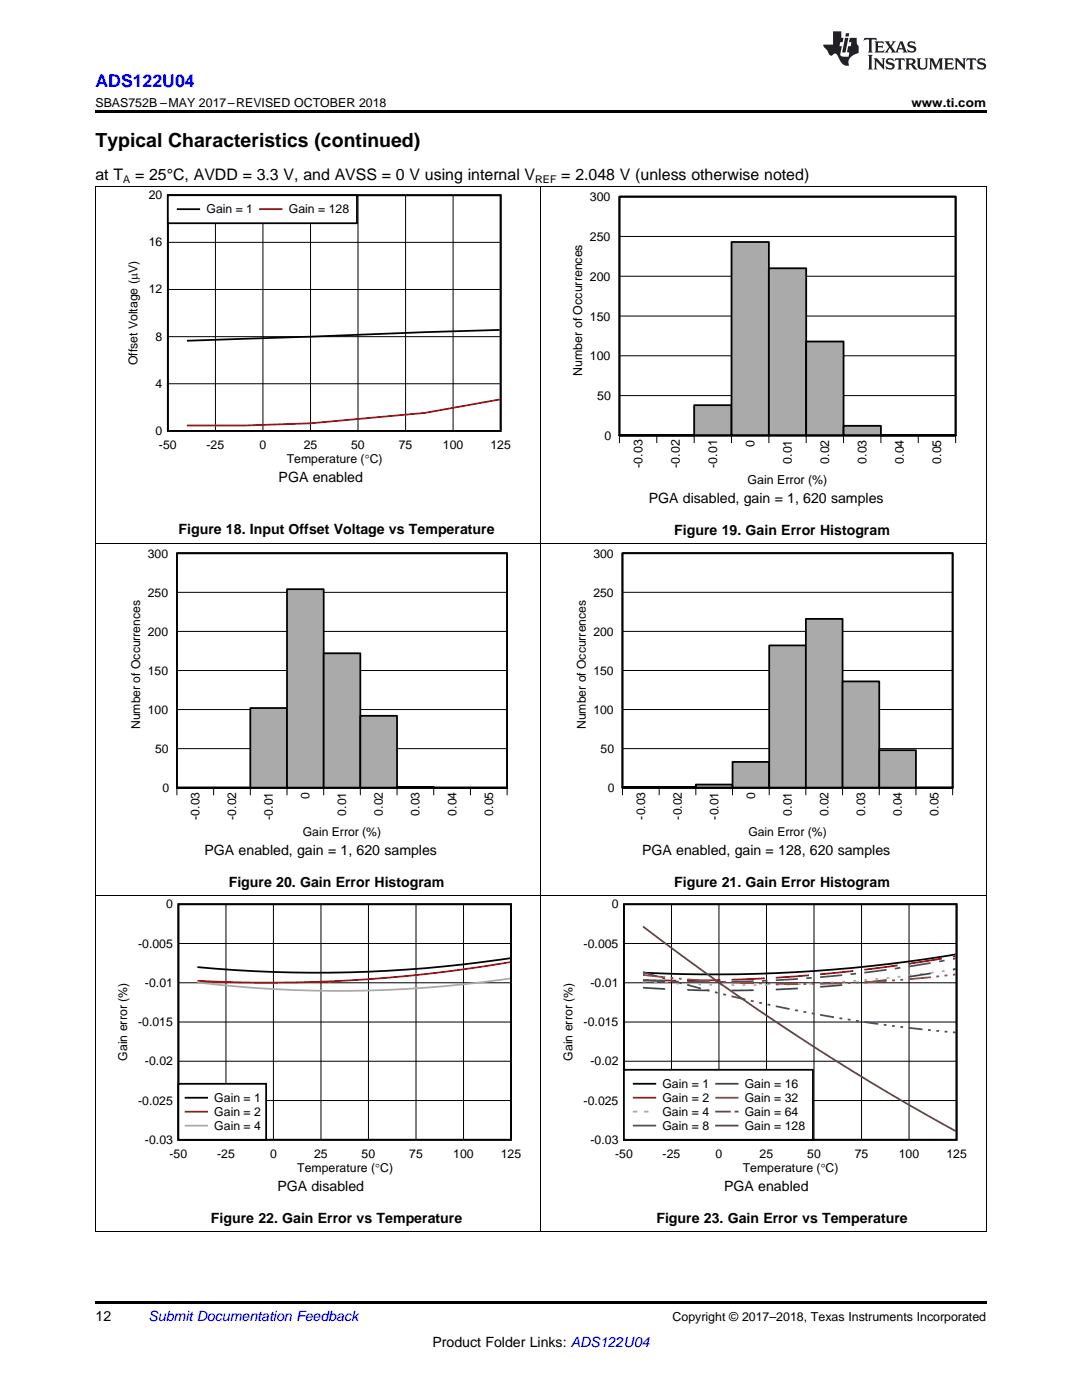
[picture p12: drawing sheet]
<svg xmlns="http://www.w3.org/2000/svg" width="216mm" height="279mm" viewBox="0 0 216 279" stroke-linecap="round" stroke-linejoin="round" font-family="sans-serif">
<defs><g id="words">
<text font-size="3.9" x="19" y="29.3">Typical Characteristics (continued)</text>
<text font-size="3.5" fill="#00f" x="19" y="17.3">ADS122U04</text>
<g font-size="3.2">
<text x="19" y="36">at T</text>
<text x="27" y="36">= 25°C, AVDD = 3.3 V, and AVSS = 0 V using internal V</text>
<text x="112" y="36">= 2.048 V (unless otherwise noted)</text>
</g>
<g font-size="2.8">
<text x="55.6" y="96.2">PGA enabled</text>
<text x="129.5" y="100.5">PGA disabled, gain = 1, 620 samples</text>
<text x="35.6" y="106.5">Figure 18. Input Offset Voltage vs Temperature</text>
<text x="134.5" y="106.8">Figure 19. Gain Error Histogram</text>
<text x="40.8" y="170.6">PGA enabled, gain = 1, 620 samples</text>
<text x="128.1" y="170.6">PGA enabled, gain = 128, 620 samples</text>
<text x="45.6" y="177">Figure 20. Gain Error Histogram</text>
<text x="134.5" y="177">Figure 21. Gain Error Histogram</text>
<text x="55.4" y="237.6">PGA disabled</text>
<text x="144.5" y="237.6">PGA enabled</text>
<text x="42.1" y="244">Figure 22. Gain Error vs Temperature</text>
<text x="131" y="244">Figure 23. Gain Error vs Temperature</text>
<text x="19" y="263.6">12</text>
<text x="86.3" y="268.9">Product Folder Links: ADS122U04</text>
</g>
<text font-size="2.8" fill="#0000c8" x="29.6" y="263.6">Submit Documentation Feedback</text>
<g font-size="2.5">
<text x="19" y="21.4">SBAS752B –MAY 2017–REVISED OCTOBER 2018</text>
<text x="181.9" y="21.4">www.ti.com</text>
<text x="117.7" y="40.2">300</text>
<text x="117.7" y="48.1">250</text>
<text x="117.7" y="56.1">200</text>
<text x="117.7" y="64">150</text>
<text x="117.7" y="71.9">100</text>
<text x="116.1" y="75" transform="rotate(-90 116.1 75)">Number of Occurrences</text>
<text x="119.2" y="79.9">50</text>
<text x="120.6" y="87.8">0</text>
<text x="150.6" y="89.2" transform="rotate(-90 150.6 89.2)">0</text>
<text x="128.2" y="93.4" transform="rotate(-90 128.2 93.4)">-0.03</text>
<text x="135.7" y="93.4" transform="rotate(-90 135.7 93.4)">-0.02</text>
<text x="143.1" y="93.4" transform="rotate(-90 143.1 93.4)">-0.01</text>
<text x="158" y="92.6" transform="rotate(-90 158 92.6)">0.01</text>
<text x="165.5" y="92.6" transform="rotate(-90 165.5 92.6)">0.02</text>
<text x="172.9" y="92.6" transform="rotate(-90 172.9 92.6)">0.03</text>
<text x="180.4" y="92.6" transform="rotate(-90 180.4 92.6)">0.04</text>
<text x="187.8" y="92.6" transform="rotate(-90 187.8 92.6)">0.05</text>
<text x="149.2" y="96.7">Gain Error (%)</text>
<text x="134.2" y="263.6">Copyright © 2017–2018, Texas Instruments Incorporated</text>
</g>
<g font-size="2.4">
<text x="29.7" y="39.8">20</text>
<text x="41.2" y="42.6">Gain = 1</text>
<text x="57.6" y="42.6">Gain = 128</text>
<text x="29.7" y="49.2">16</text>
<text x="29.7" y="58.6">12</text>
<text x="31.1" y="68">8</text>
<text x="27.5" y="72.9" transform="rotate(-90 27.5 72.9)">Offset Voltage (PV)</text>
<text x="31.1" y="77.4">4</text>
<text x="31.1" y="86.8">0</text>
<text x="31.7" y="89.6">-50</text>
<text x="41.2" y="89.6">-25</text>
<text x="51.8" y="89.6">0</text>
<text x="60.6" y="89.6">25</text>
<text x="70.1" y="89.6">50</text>
<text x="79.6" y="89.6">75</text>
<text x="88.4" y="89.6">100</text>
<text x="97.9" y="89.6">125</text>
<text x="57.2" y="92.4">Temperature (qC)</text>
<text x="29.5" y="111.3">300</text>
<text x="118.4" y="111.3">300</text>
<text x="29.5" y="119.1">250</text>
<text x="118.4" y="119.1">250</text>
<text x="29.5" y="126.9">200</text>
<text x="118.4" y="126.9">200</text>
<text x="29.5" y="134.7">150</text>
<text x="118.4" y="134.7">150</text>
<text x="29.5" y="142.5">100</text>
<text x="118.4" y="142.5">100</text>
<text x="28" y="145.5" transform="rotate(-90 28 145.5)">Number of Occurrences</text>
<text x="116.9" y="145.5" transform="rotate(-90 116.9 145.5)">Number of Occurrences</text>
<text x="30.9" y="150.3">50</text>
<text x="119.8" y="150.3">50</text>
<text x="32.4" y="158.1">0</text>
<text x="61.8" y="159.5" transform="rotate(-90 61.8 159.5)">0</text>
<text x="121.3" y="158.1">0</text>
<text x="150.7" y="159.5" transform="rotate(-90 150.7 159.5)">0</text>
<text x="39.8" y="163.6" transform="rotate(-90 39.8 163.6)">-0.03</text>
<text x="47.1" y="163.6" transform="rotate(-90 47.1 163.6)">-0.02</text>
<text x="54.5" y="163.6" transform="rotate(-90 54.5 163.6)">-0.01</text>
<text x="60.4" y="166.8">Gain Error (%)</text>
<text x="69.1" y="162.8" transform="rotate(-90 69.1 162.8)">0.01</text>
<text x="76.4" y="162.8" transform="rotate(-90 76.4 162.8)">0.02</text>
<text x="83.7" y="162.8" transform="rotate(-90 83.7 162.8)">0.03</text>
<text x="91.1" y="162.8" transform="rotate(-90 91.1 162.8)">0.04</text>
<text x="98.4" y="162.8" transform="rotate(-90 98.4 162.8)">0.05</text>
<text x="128.7" y="163.6" transform="rotate(-90 128.7 163.6)">-0.03</text>
<text x="136" y="163.6" transform="rotate(-90 136 163.6)">-0.02</text>
<text x="143.4" y="163.6" transform="rotate(-90 143.4 163.6)">-0.01</text>
<text x="149.3" y="166.8">Gain Error (%)</text>
<text x="158" y="162.8" transform="rotate(-90 158 162.8)">0.01</text>
<text x="165.3" y="162.8" transform="rotate(-90 165.3 162.8)">0.02</text>
<text x="172.6" y="162.8" transform="rotate(-90 172.6 162.8)">0.03</text>
<text x="180" y="162.8" transform="rotate(-90 180 162.8)">0.04</text>
<text x="187.3" y="162.8" transform="rotate(-90 187.3 162.8)">0.05</text>
<text x="33.2" y="181.3">0</text>
<text x="122.1" y="181.3">0</text>
<text x="27.6" y="189.1">-0.005</text>
<text x="116.5" y="189.1">-0.005</text>
<text x="28.9" y="196.9">-0.01</text>
<text x="117.8" y="196.9">-0.01</text>
<text x="27.6" y="204.8">-0.015</text>
<text x="116.5" y="204.8">-0.015</text>
<text x="25.4" y="211.7" transform="rotate(-90 25.4 211.7)">Gain error (%)</text>
<text x="28.9" y="212.6">-0.02</text>
<text x="114.3" y="211.7" transform="rotate(-90 114.3 211.7)">Gain error (%)</text>
<text x="117.8" y="212.6">-0.02</text>
<text x="27.6" y="220.4">-0.025</text>
<text x="42.8" y="219.9">Gain = 1</text>
<text x="116.5" y="220.4">-0.025</text>
<text x="132.2" y="217.1">Gain = 1</text>
<text x="132.2" y="219.9">Gain = 2</text>
<text x="148.6" y="217.1">Gain = 16</text>
<text x="148.6" y="219.9">Gain = 32</text>
<text x="42.8" y="222.7">Gain = 2</text>
<text x="42.8" y="225.5">Gain = 4</text>
<text x="132.2" y="222.7">Gain = 4</text>
<text x="132.2" y="225.5">Gain = 8</text>
<text x="148.6" y="222.7">Gain = 64</text>
<text x="148.6" y="225.5">Gain = 128</text>
<text x="28.9" y="228.3">-0.03</text>
<text x="33.8" y="231.1">-50</text>
<text x="43.3" y="231.1">-25</text>
<text x="53.9" y="231.1">0</text>
<text x="59.3" y="233.8">Temperature (qC)</text>
<text x="62.7" y="231.1">25</text>
<text x="72.2" y="231.1">50</text>
<text x="81.7" y="231.1">75</text>
<text x="90.4" y="231.1">100</text>
<text x="99.9" y="231.1">125</text>
<text x="117.8" y="228.3">-0.03</text>
<text x="122.7" y="231.1">-50</text>
<text x="132.2" y="231.1">-25</text>
<text x="142.8" y="231.1">0</text>
<text x="148.2" y="233.8">Temperature (qC)</text>
<text x="151.6" y="231.1">25</text>
<text x="161.1" y="231.1">50</text>
<text x="170.6" y="231.1">75</text>
<text x="179.3" y="231.1">100</text>
<text x="188.8" y="231.1">125</text>
</g>
<g font-size="2.1">
<text x="24.6" y="36.6">A</text>
<text x="106.8" y="36.6">REF</text>
</g>
</g></defs>
<path d="M19 259.7h177.8v.5h-177.8z" fill="#000"/>
<g fill="none" stroke="#000" stroke-width=".2">
<path d="M19.1 178.7v67M107.9 178.7v67M196.8 178.7v67M35.6 196.1h66.4M35.6 188.3h66.4M45.1 180.5v47M54.6 180.5v47M64 180.5v47M73.5 180.5v47M83 180.5v47M92.5 180.5v47M35.6 219.6h66.4"/>
<path d="M35.6 211.8h66.4M35.6 204h66.4M19 245.7h177.8"/>
</g>
<path d="M35.6 180.5h66.4v47h-66.4zM101.8 191.2a257.1 257.1 0 0 1-62.4 1.8" fill="none" stroke="#000" stroke-width=".35"/>
<path d="M101.8 192a284 284 0 0 1-62.4 3.7" fill="none" stroke="#f00" stroke-width=".35"/>
<path d="M101.8 195.3a237.2 237.2 0 0 1-62.4 .8" fill="none" stroke="#aaa" stroke-width=".35"/>
<path d="M35.6 216.3h17.5v11.2h-17.5z" fill-rule="evenodd" fill="#fff"/>
<path d="M124.5 180.5h66.4v47h-66.4zM190.7 190.5a292.3 292.3 0 0 1-62.4 3.6M35.6 216.3h17.5v11.2h-17.5zM37 219.1h4.3" fill="none" stroke="#000" stroke-width=".35"/>
<path d="M128.3 195.6l6.6 .1M143.8 195.6l-6.7 .1M152.6 195.2l-6.6 .3M161.4 194.6l-6.6 .5M170.3 193.8l-6.7 .6M179.1 192.7l-6.6 .8M187.9 191.3l-6.6 1.1M190.7 190.8l-.6 .1M37 221.9h4.3" fill="none" stroke="#f00" stroke-width=".35"/>
<g fill="none" stroke="#aaa" stroke-width=".35">
<path d="M128.3 195.9h.5M130.5 196l.6 .1M132.7 196.2h.6M134.9 196.3h.6M137.1 196.4h.6M139.3 196.5h.6M141.5 196.5h.6M143.8 196.6h.5M146 196.6h.5M148.2 196.6h.5M150.4 196.6h.5M153.1 196.6h-.5"/>
<path d="M155.3 196.5h-.5M157.6 196.5h-.6M159.8 196.4h-.6M162 196.3h-.6M164.2 196.2h-.6M166.4 196.1h-.6M168.6 195.9h-.5M170.8 195.7l-.5 .1M173 195.6h-.5M175.2 195.3l-.5 .1M177.4 195.1l-.5 .1M179.7 194.9h-.6"/>
<path d="M181.9 194.6l-.6 .1M184.1 194.4h-.6M186.3 194.1l-.6 .1M188.5 193.8l-.6 .1M190.7 193.5h-.6M37 224.6h4.3"/>
</g>
<path d="M124.5 196.1h66.4M124.5 188.3h66.4M134 180.5v47M143.5 180.5v47M152.9 180.5v47M162.4 180.5v47M171.9 180.5v47M181.4 180.5v47M124.5 219.6h66.4M124.5 211.8h66.4M124.5 204h66.4" fill="none" stroke="#000" stroke-width=".2"/>
<g fill="none" stroke="#295c75" stroke-width=".35">
<path d="M128.3 195.7l4.4 .1M134.4 195.9h1.1M137.1 195.9l4.4 .1M144.3 196h-1.1M150.4 195.8l-4.4 .1M153.1 195.7l-1.1 .1M159.2 195.4l-4.4 .2M162 195.2h-1.1M168.1 194.6l-4.5 .4M170.8 194.3l-1.1 .1M176.9 193.5l-4.4 .6M179.7 193.1l-1.2 .2"/>
<path d="M185.7 192.2l-4.4 .7M188.5 191.7l-1.1 .2M190.7 191.3l-.6 .1"/>
</g>
<path d="M128.3 197.1l4.4 .3M137.1 197.6l4.4 .1M150.4 197.6l-4.4 .1M159.2 197.3l-4.4 .2M168.1 196.6l-4.5 .3M176.9 195.6l-4.4 .5M185.7 194.2l-4.4 .7M190.7 193.4l-.6 .1" fill="none" stroke="#286b49" stroke-width=".35"/>
<g fill="none" stroke="#9e3a3a" stroke-width=".35">
<path d="M128.3 194.6l4.4 .4M133.8 195.1l.6 .1M135.5 195.3h.5M137.1 195.5l4.4 .3M142.7 195.9h.5M144.3 196h.6M146 196l4.4 .2M151.5 196.3h.5M153.1 196.3h.6M154.8 196.3l4.4 .1M160.3 196.4h.6M162 196.4h.5"/>
<path d="M168.1 196.2l-4.5 .1M169.7 196.2h-.5M171.4 196.1h-.6M176.9 195.8l-4.4 .2M178.5 195.6l-.5 .1M180.2 195.5l-.5 .1M185.7 195l-4.4 .4M187.4 194.8l-.6 .1M189 194.7h-.5M190.7 194.5h-.6"/>
</g>
<g fill="none" stroke="#68275f" stroke-width=".35">
<path d="M128.3 194l2.8 .8M132.2 195.2l.5 .1M133.8 195.6l.6 .2M135.5 196.1l.5 .2M137.1 196.6l2.8 .7M141 197.6l.5 .1M142.7 198l.5 .1M144.3 198.4l.6 .1M146 198.8l2.7 .7M149.8 199.7l.6 .1M151.5 200.1l.5 .1M153.1 200.5l.6 .1"/>
<path d="M154.8 200.8l2.8 .6M158.7 201.6l.5 .1M160.3 201.9l.6 .1M162 202.2l.5 .1M163.6 202.5l2.8 .5M167.5 203.2l.6 .1M169.2 203.5h.5M170.8 203.7l.6 .1M172.5 204l2.7 .4M176.3 204.5l.6 .1M178 204.7l.5 .1M179.7 204.9l.5 .1"/>
<path d="M181.3 205.1l2.8 .3M185.2 205.6h.5M186.8 205.7l.6 .1M188.5 205.9h.5M190.1 206l.6 .1"/>
</g>
<path d="M128.3 184.9a488.3 488.3 0 0 0 62.4 40.8" fill="none" stroke="#6b5028" stroke-width=".35"/>
<path d="M124.5 213.5h37.7v14h-37.7z" fill-rule="evenodd" fill="#fff"/>
<path d="M35.3 110.4h65.9v46.8h-65.9zM35.3 157.2h7.3h-7.3M42.6 157.2h7.3h-7.3M124.5 213.5h37.7v14h-37.7zM126.5 216.3h4.3" fill="none" stroke="#000" stroke-width=".35"/>
<path d="M126.5 219.1h4.3" fill="none" stroke="#f00" stroke-width=".35"/>
<path d="M126.5 221.9h.5M128.7 221.9h.5" fill="none" stroke="#aaa" stroke-width=".35"/>
<path d="M126.5 224.6h4.3" fill="none" stroke="#295c75" stroke-width=".35"/>
<path d="M142.9 216.3h4.3" fill="none" stroke="#286b49" stroke-width=".35"/>
<path d="M142.9 219.1h4.3" fill="none" stroke="#9e3a3a" stroke-width=".35"/>
<path d="M142.9 221.9h2.7M146.8 221.9h.4" fill="none" stroke="#68275f" stroke-width=".35"/>
<path d="M142.9 224.6h4.3" fill="none" stroke="#6b5028" stroke-width=".35"/>
<g fill="none" stroke="#000" stroke-width=".2">
<path d="M19.1 108.6v70.1M35.3 118.2h65.9M35.3 110.4h65.9M107.9 108.6v70.1M196.8 108.6v70.1M35.3 133.8h65.9M35.3 126h65.9M35.3 149.4h65.9M35.3 141.6h65.9M42.6 157.2v1.4M49.9 157.2v1.4M57.3 157.2v1.4"/>
<path d="M64.6 157.2v1.4M71.9 157.2v1.4M79.2 157.2v1.4M86.5 157.2v1.4M93.9 157.2v1.4M101.2 157.2v1.4M101.2 157.2h-65.9v1.4M19 178.7h177.8"/>
</g>
<path d="M35.3 157.2h14.7" fill="none" stroke="#aaa" stroke-width=".2"/>
<path d="M49.9 141.3h7.4v15.9h-7.4z" fill-rule="evenodd" fill="#aaa"/>
<path d="M49.9 141.3h7.4v15.9h-7.4z" fill="none" stroke="#000" stroke-width=".35"/>
<path d="M57.3 117.6h7.3v39.6h-7.3z" fill-rule="evenodd" fill="#aaa"/>
<path d="M57.3 117.6h7.3v39.6h-7.3z" fill="none" stroke="#000" stroke-width=".35"/>
<path d="M64.6 130.4h7.3v26.8h-7.3z" fill-rule="evenodd" fill="#aaa"/>
<path d="M64.6 130.4h7.3v26.8h-7.3z" fill="none" stroke="#000" stroke-width=".35"/>
<path d="M71.9 142.9h7.3v14.3h-7.3z" fill-rule="evenodd" fill="#aaa"/>
<path d="M35.3 110.4h65.9v46.8h-65.9zM124.2 110.4h65.9v46.8h-65.9zM71.9 142.9h7.3v14.3h-7.3zM79.2 157.1h7.3v.1h-7.3zM86.5 157.2h7.4h-7.4M93.9 157.2h7.3h-7.3M124.2 157h7.3v.2h-7.3zM131.5 157h7.3v.2h-7.3z" fill="none" stroke="#000" stroke-width=".35"/>
<path d="M79.2 157.1h7.4M86.5 157.2h14.7M124.2 157.1h14.7" fill="none" stroke="#aaa" stroke-width=".2"/>
<g fill="none" stroke="#000" stroke-width=".2">
<path d="M124.2 118.2h65.9M124.2 110.4h65.9M124.2 133.8h65.9M124.2 126h65.9M124.2 158.6v-1.4h65.9v1.4M124.2 149.4h65.9M124.2 141.6h65.9M131.5 157.2v1.4M138.8 157.2v1.4M146.2 157.2v1.4M153.5 157.2v1.4M160.8 157.2v1.4"/>
<path d="M168.1 157.2v1.4M175.4 157.2v1.4M182.8 157.2v1.4"/>
</g>
<path d="M138.8 156.6h7.4v.6h-7.4z" fill-rule="evenodd" fill="#aaa"/>
<path d="M138.8 156.6h7.4v.6h-7.4z" fill="none" stroke="#000" stroke-width=".35"/>
<path d="M146.2 152.1h7.3v5.1h-7.3z" fill-rule="evenodd" fill="#aaa"/>
<path d="M146.2 152.1h7.3v5.1h-7.3z" fill="none" stroke="#000" stroke-width=".35"/>
<path d="M153.5 128.8h7.3v28.4h-7.3z" fill-rule="evenodd" fill="#aaa"/>
<path d="M153.5 128.8h7.3v28.4h-7.3z" fill="none" stroke="#000" stroke-width=".35"/>
<path d="M160.8 123.5h7.3v33.7h-7.3z" fill-rule="evenodd" fill="#aaa"/>
<path d="M160.8 123.5h7.3v33.7h-7.3z" fill="none" stroke="#000" stroke-width=".35"/>
<path d="M168.1 136h7.4v21.2h-7.4z" fill-rule="evenodd" fill="#aaa"/>
<path d="M168.1 136h7.3v21.2h-7.3z" fill="none" stroke="#000" stroke-width=".35"/>
<path d="M175.4 149.7h7.4v7.5h-7.4z" fill-rule="evenodd" fill="#aaa"/>
<path d="M124.2 110.4h65.9v46.8h-65.9zM175.4 149.7h7.4v7.5h-7.4zM182.8 157.2h7.3h-7.3" fill="none" stroke="#000" stroke-width=".35"/>
<path d="M123.6 86.9h14.9M182.8 157.2h7.3" fill="none" stroke="#aaa" stroke-width=".2"/>
<g fill="none" stroke="#000" stroke-width=".2">
<path d="M19.1 37.2v71.4M107.9 37.2v71.4M123.6 39.2h67.1M196.8 37.2v71.4M123.6 55.1h67.1M123.6 47.2h67.1M123.6 79h67.1M123.6 71h67.1M123.6 63.1h67.1M123.6 88.4v-1.5h67.1v1.5M131.1 86.9v1.5M138.5 86.9v1.5"/>
<path d="M146 86.9v1.5M153.4 86.9v1.5M160.9 86.9v1.5M168.3 86.9v1.5M175.8 86.9v1.5M183.2 86.9v1.5M19 108.5h177.8"/>
</g>
<path d="M123.6 39.2h67.1v47.7h-67.1zM123.6 86.9h7.5h-7.5M131.1 86.9h7.4h-7.4" fill="none" stroke="#000" stroke-width=".36"/>
<path d="M138.5 80.9h7.5v6h-7.5z" fill-rule="evenodd" fill="#aaa"/>
<path d="M138.5 80.9h7.5v6h-7.5z" fill="none" stroke="#000" stroke-width=".36"/>
<path d="M146 48.3h7.4v38.6h-7.4z" fill-rule="evenodd" fill="#aaa"/>
<path d="M146 48.3h7.4v38.6h-7.4z" fill="none" stroke="#000" stroke-width=".36"/>
<path d="M153.4 53.5h7.5v33.4h-7.5z" fill-rule="evenodd" fill="#aaa"/>
<path d="M153.4 53.5h7.5v33.4h-7.5z" fill="none" stroke="#000" stroke-width=".36"/>
<path d="M160.9 68.2h7.4v18.7h-7.4z" fill-rule="evenodd" fill="#aaa"/>
<path d="M160.9 68.2h7.4v18.7h-7.4z" fill="none" stroke="#000" stroke-width=".36"/>
<path d="M168.3 85h7.5v1.9h-7.5z" fill-rule="evenodd" fill="#aaa"/>
<path d="M123.6 39.2h67.1v47.7h-67.1zM168.3 85h7.5v1.9h-7.5zM175.8 86.9h7.4h-7.4M183.2 86.9h7.5h-7.5" fill="none" stroke="#000" stroke-width=".36"/>
<path d="M175.8 86.9h14.9" fill="none" stroke="#aaa" stroke-width=".2"/>
<path d="M33.5 39h66.4v47h-66.4zM99.7 65.8l-62.4 2.2" fill="none" stroke="#000" stroke-width=".35"/>
<path d="M43 39v47M52.5 39v47M62 39v47M71.4 39v47M80.9 39v47M90.4 39v47M33.5 57.8h66.4M33.5 48.4h66.4M33.5 76.6h66.4M33.5 67.2h66.4" fill="none" stroke="#000" stroke-width=".2"/>
<path d="M99.7 79.7l-15 2.7-22.7 2.1-13.3 .4h-11.4" fill="none" stroke="#f00" stroke-width=".35"/>
<path d="M33.5 39h37.7v5.5h-37.7z" fill-rule="evenodd" fill="#fff"/>
<path d="M33.5 39h37.7v5.6h-37.7zM35.5 41.7h4.3" fill="none" stroke="#000" stroke-width=".35"/>
<path d="M51.9 41.7h4.3" fill="none" stroke="#f00" stroke-width=".35"/>
<path d="M19 37.2h177.8" fill="none" stroke="#000" stroke-width=".2"/>
<path d="M19 22h177.8v.5h-177.8z" fill="#000"/>
<g fill="#231f20">
<path d="M172.5 7.6l-.1 .5 .4-.2h.6v.1v2.1l-.2 .4h.9l-.2-.4v-2.1l.1-.1h.5l.5 .2-.2-.5zM174.5 8.3l.2 .3v1.5l-.2 .4h1.8l.2-.6a1.04 1.04 0 0 1-1.3 .2v-.7h.6l.3 .2v-.6l-.3 .2h-.6v-.6l.8-.1 .4 .3-.2-.5zM176.5 8.3l.9 1.1-.9 1.1h.8l-.2-.2 .4-.7 .5 .7-.2 .2h1.5l-.2-.2 .2-.4h.9l.1 .4-.2 .2h1l-.3-.3-.7-1.9h-.5l-.9 2-.8-1 .9-1h-.8l.1 .3-.4 .5-.3-.6 .1-.2zM179.7 8.6l.4 1h-.7zM181.3 8.4a.63 .63 0 0 0-.2 .7 .63 .63 0 0 0 .6 .4l.6 .2 .1 .2a.75 .75 0 0 1-.7 .4 .75 .75 0 0 1-.6-.5l.1 .7 .1-.1a1.11 1.11 0 0 0 1.5-.6 1.13 1.13 0 0 0-1.2-.8l-.1-.4a1.04 1.04 0 0 1 1.2 .2l-.2-.5-.2 .1-.4-.2zM173.2 10.9l.2 .4v2.2l-.2 .4h1l-.3-.4v-2.2l.3-.4zM174.3 11.6l.3 .4v1.5l-.3 .4h.8l-.2-.4v-1.3l1.5 1.7v-1.9l.2-.4h-.7l.2 .4v.9l-1.1-1.3zM177 11.8a.62 .62 0 0 0-.2 .7 .62 .62 0 0 0 .6 .4l.6 .1 .1 .3a.76 .76 0 0 1-.7 .3 .76 .76 0 0 1-.7-.4l.2 .7 .1-.1a1.11 1.11 0 0 0 1.5-.6 1.13 1.13 0 0 0-1.2-.8l-.1-.4a1.04 1.04 0 0 1 1.2 .2l-.2-.6-.2 .1-.5-.1zM178.7 11.6l-.2 .6a.61 .61 0 0 1 .8-.3v1.6l-.2 .4h.9l-.2-.4v-1.6a.63 .63 0 0 1 .7 .3l-.1-.6zM180.6 11.6l.3 .4v1.5l-.3 .4h1l-.2-.2-.1-.8 .6 .2a.76 .76 0 0 0 1.2 .7l-1-1a.58 .58 0 0 0 .6-.5 .58 .58 0 0 0-.5-.6zM181.4 11.9h.1a.45 .45 0 0 1 .5 .1 .45 .45 0 0 1 .1 .5l-.8 .2zM182.9 11.6l.2 .2a2.17 2.17 0 0 0 .3 1.9 .99 .99 0 0 0 1.6-.6v-1.1l.2-.4h-.7l.2 .2a1.92 1.92 0 0 1-.2 1.8 .6 .6 0 0 1-.9-.5v-1.1l.2-.4zM185.4 11.6l.2 .4v1.5l-.2 .4h.7l-.2-.4v-1.4l.8 1.8 .8-1.8v1.4l-.2 .4h.9l-.2-.4v-1.5l.2-.4h-.8l-.6 1.5-.6-1.5zM188.4 11.6l.2 .4v1.5l-.2 .4h1.8l.1-.6a1.04 1.04 0 0 1-1.2 .1v-.6h.5l.4 .2v-.6l-.4 .2h-.5v-.7h.8l.3 .3-.1-.6zM190.5 11.6l.2 .4v1.5l-.2 .4h.7l-.2-.4v-1.3l1.5 1.7v-1.9l.2-.4h-.7l.2 .4v.9l-1.1-1.3zM192.9 11.6l-.1 .6a.61 .61 0 0 1 .7-.3l.1 1.6-.3 .4h1l-.3-.4 .1-1.6a.63 .63 0 0 1 .7 .3l-.1-.6zM195.2 11.8a.62 .62 0 0 0-.2 .7 .62 .62 0 0 0 .6 .4l.6 .1 .1 .3a.76 .76 0 0 1-.7 .3 .76 .76 0 0 1-.6-.4l.1 .7 .1-.1a1.11 1.11 0 0 0 1.6-.6 1.13 1.13 0 0 0-1.3-.8l-.1-.4a1.04 1.04 0 0 1 1.2 .2l-.1-.6-.2 .1-.5-.1z"/>
<path d="M166.2 6.3v2.6h-1.9v.4l.8 .9a.91 .91 0 0 0 1 .8 .56 .56 0 0 1 .5-.3 .56 .56 0 0 1 .5 .3l.4 .8a1.53 1.53 0 0 0 1.9 1.2 1.54 1.54 0 0 1 1-2.1l.9-.3v-1.4a1.52 1.52 0 0 1-.4-1.6h-1.3l-.2 .8h.5l-.2 .8h-.5l-.1 1v.2l.4 .1-.2 .8a1.93 1.93 0 0 1-1.6-.3l.3-1.8h-.5l.2-.8h.4l.2-.8h-.4v-1.3zM168.6 7.6l-.6 2.9h.7l.6-2.9zM168.8 6.6l-.1 .7h.6l.2-.7z"/>
</g>
<use href="#words"/>
</svg>
